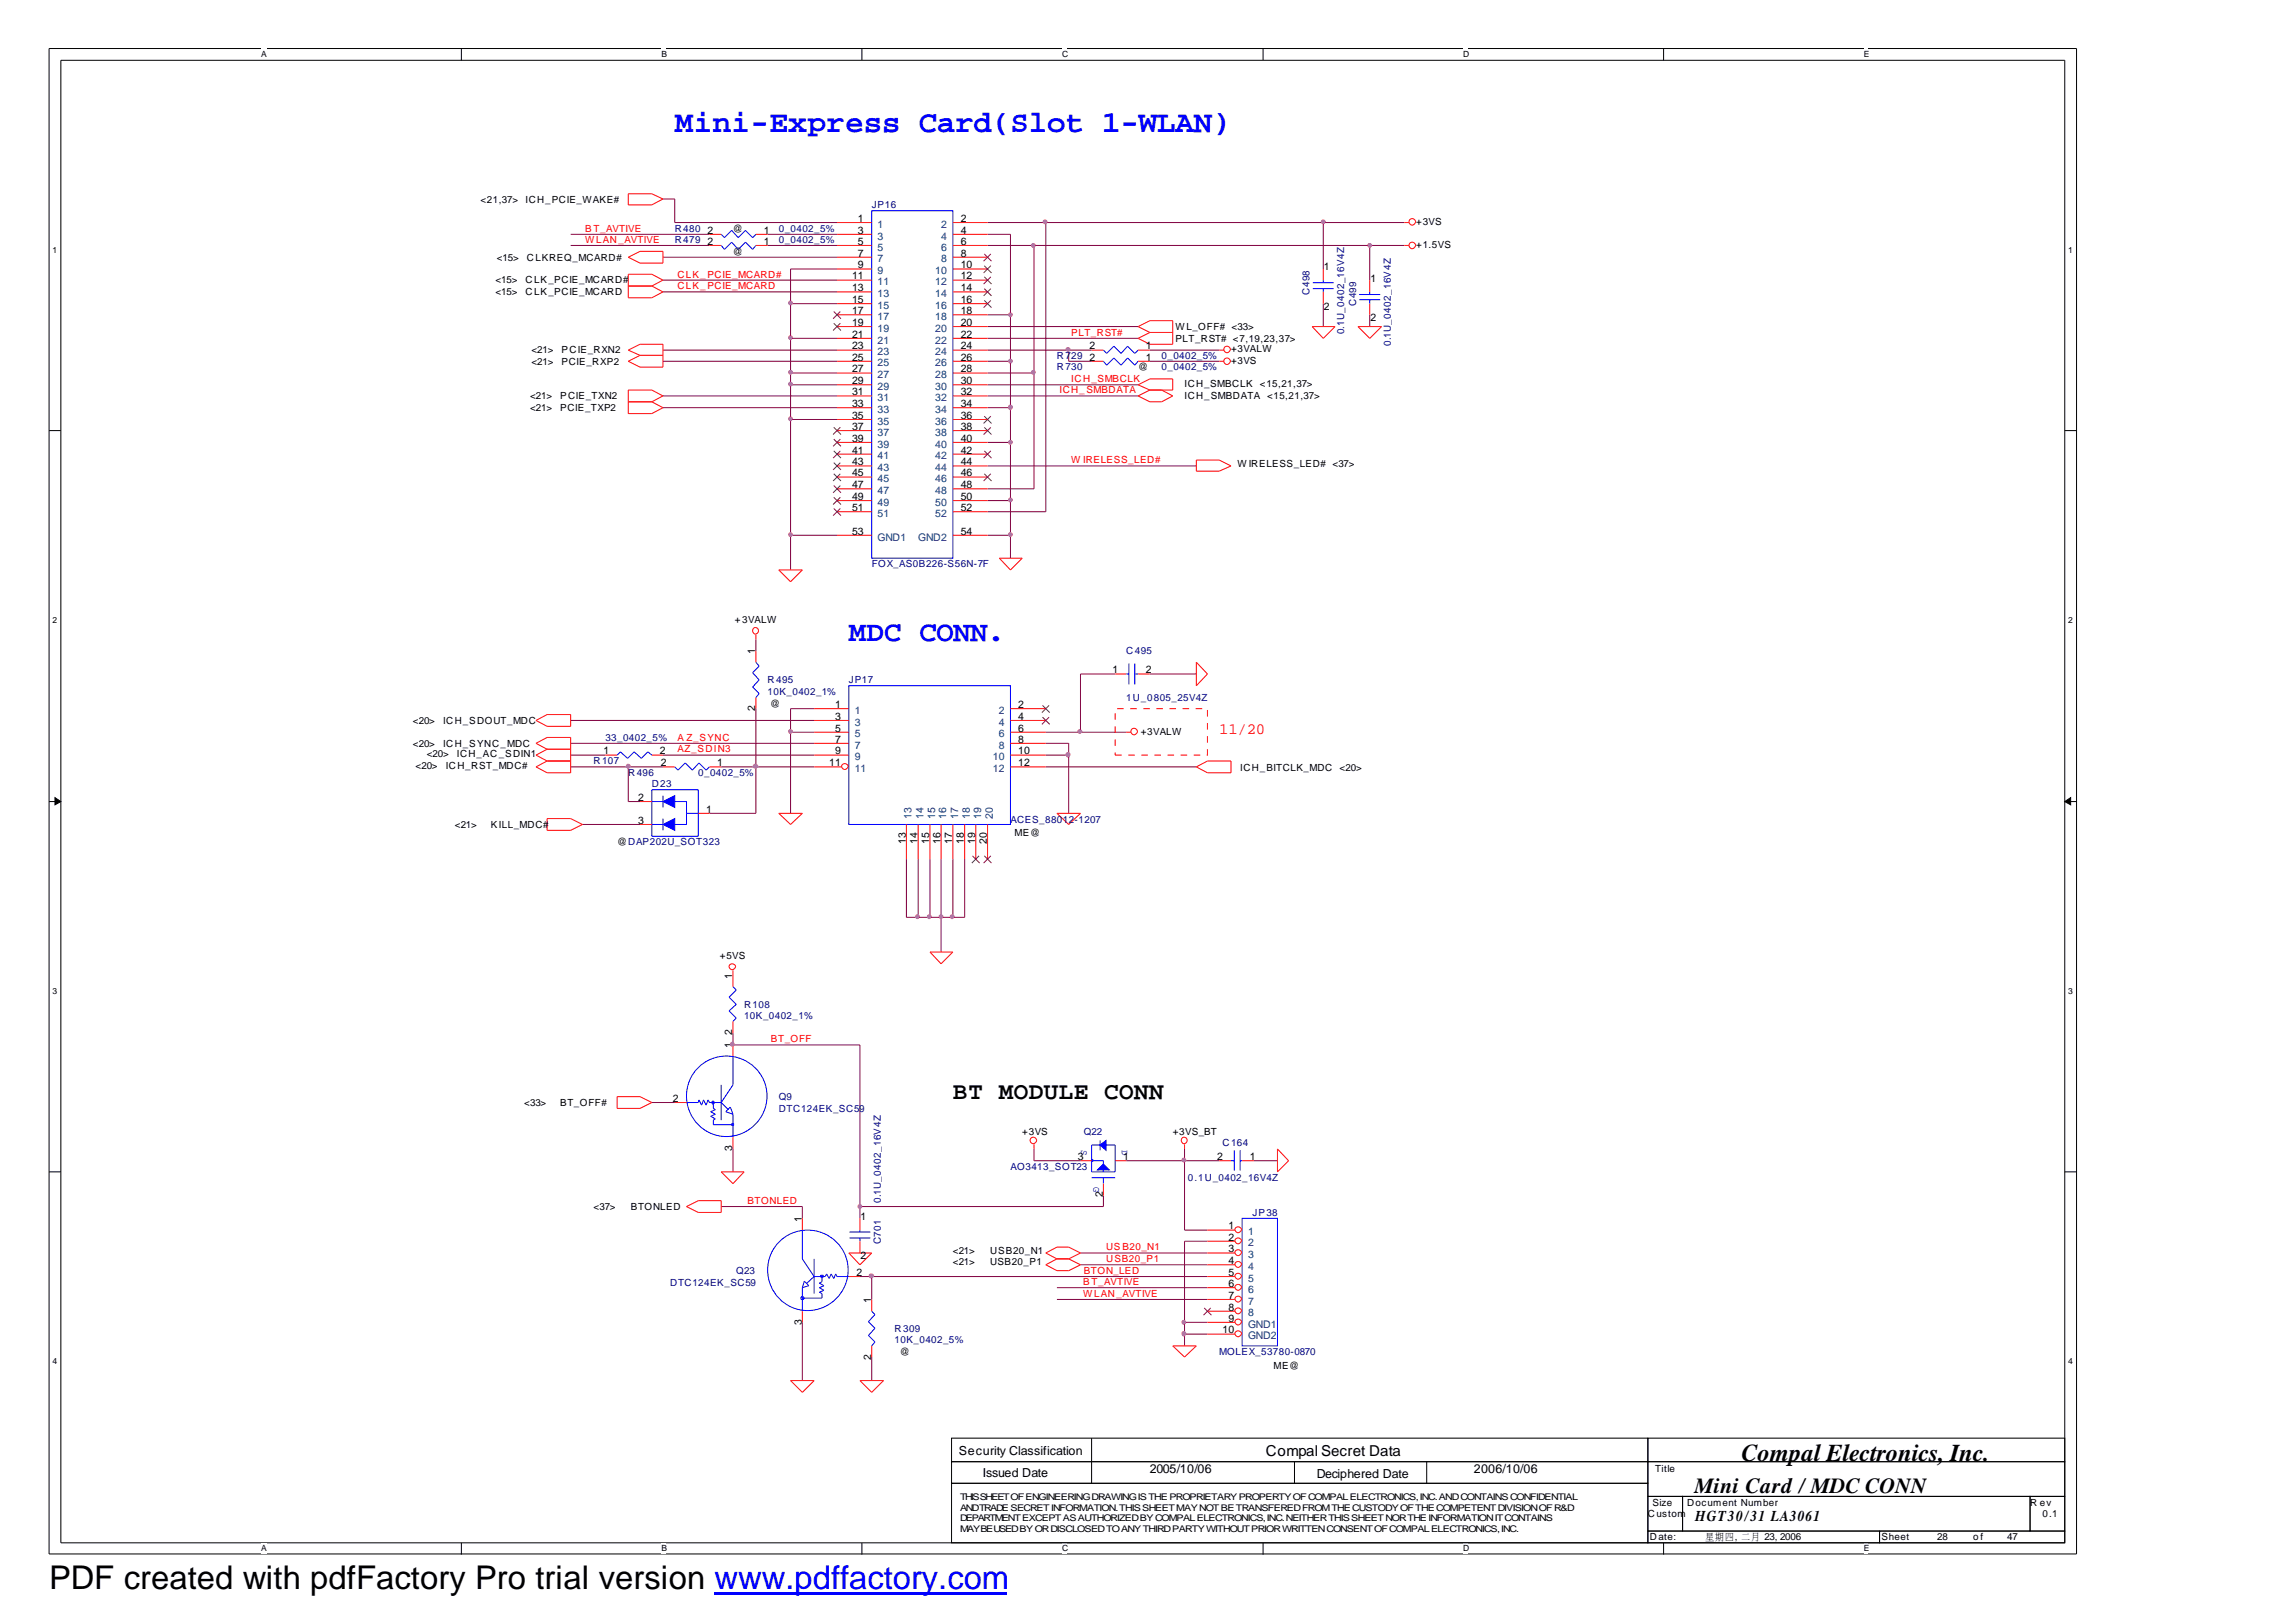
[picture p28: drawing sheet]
<svg xmlns="http://www.w3.org/2000/svg" width="297mm" height="210mm" viewBox="0 0 297 210" stroke-linecap="round" stroke-linejoin="round" font-family="sans-serif">
<defs><g id="words">
<text font-size="4.2" x="6.3" y="205.7">PDF created with pdfFactory Pro trial version www.pdffactory.com</text>
<text font-size="4" fill="#00f" x="87.3" y="17.1">Mini-Express Card(Slot 1-WLAN)</text>
<text font-size="3.7" fill="#00f" x="109.8" y="82.9">MDC CONN.</text>
<g font-size="3.1">
<text x="123.3" y="142.3">BT MODULE CONN</text>
<text x="225.3" y="189.1">Compal Electronics, Inc.</text>
</g>
<text font-size="2.8" x="219.2" y="193.2">Mini Card /MDC CONN</text>
<text font-size="2" fill="#f00" x="157.7" y="94.9">11/20</text>
<g font-size="1.9">
<text x="163.7" y="188.4">Compal Secret Data</text>
<text x="219.3" y="196.9">HGT30/31 LA3061</text>
</g>
<g font-size="1.6">
<text x="124" y="188.2">Security Classification</text>
<text x="127.2" y="191.1">Issued Date</text>
<text x="148.8" y="190.7">2005/10/06</text>
<text x="170.3" y="191.3">Deciphered Date</text>
<text x="190.7" y="190.7">2006/10/06</text>
</g>
<g font-size="1.4">
<text x="111" y="28.7">1</text>
<text x="124.3" y="28.7">2</text>
<text x="91.5" y="30.2">2</text>
<text x="91.5" y="31.7">2</text>
<text x="98.8" y="30.2">1</text>
<text x="98.8" y="31.7">1</text>
<text x="111" y="30.2">3</text>
<text x="111" y="31.7">5</text>
<text x="111" y="33.2">7</text>
<text x="111" y="34.7">9</text>
<text x="124.3" y="34.7">10</text>
<text x="124.3" y="30.2">4</text>
<text x="124.3" y="31.7">6</text>
<text x="124.3" y="33.2">8</text>
<text x="171.3" y="35">1</text>
<text x="110.2" y="36.2">11</text>
<text x="110.2" y="37.7">13</text>
<text x="110.2" y="39.2">15</text>
<text x="110.2" y="40.7">17</text>
<text x="124.3" y="36.2">12</text>
<text x="124.3" y="37.7">14</text>
<text x="124.3" y="39.2">16</text>
<text x="124.3" y="40.7">18</text>
<text x="171.3" y="40.1">2</text>
<text x="177.3" y="36.5">1</text>
<text x="177.3" y="41.6">2</text>
<text x="110.2" y="42.2">19</text>
<text x="110.2" y="43.7">21</text>
<text x="110.2" y="45.2">23</text>
<text x="110.2" y="46.7">25</text>
<text x="124.3" y="42.2">20</text>
<text x="124.3" y="43.7">22</text>
<text x="124.3" y="45.2">24</text>
<text x="124.3" y="46.7">26</text>
<text x="141" y="46.7">2</text>
<text x="141" y="45.2">2</text>
<text x="148.3" y="46.7">1</text>
<text x="148.3" y="45.2">1</text>
<text x="110.2" y="48.2">27</text>
<text x="110.2" y="49.7">29</text>
<text x="110.2" y="51.2">31</text>
<text x="110.2" y="52.7">33</text>
<text x="124.3" y="48.2">28</text>
<text x="124.3" y="49.7">30</text>
<text x="124.3" y="51.2">32</text>
<text x="124.3" y="52.7">34</text>
<text x="110.2" y="54.2">35</text>
<text x="110.2" y="55.6">37</text>
<text x="110.2" y="57.2">39</text>
<text x="110.2" y="58.7">41</text>
<text x="124.3" y="54.2">36</text>
<text x="124.3" y="55.6">38</text>
<text x="124.3" y="57.2">40</text>
<text x="124.3" y="58.7">42</text>
<text x="110.2" y="60.2">43</text>
<text x="110.2" y="61.7">45</text>
<text x="110.2" y="63.2">47</text>
<text x="110.2" y="64.7">49</text>
<text x="124.3" y="60.2">44</text>
<text x="124.3" y="61.7">46</text>
<text x="124.3" y="63.2">48</text>
<text x="124.3" y="64.7">50</text>
<text x="110.2" y="66.1">51</text>
<text x="110.2" y="69.2">53</text>
<text x="124.3" y="66.1">52</text>
<text x="124.3" y="69.2">54</text>
<text x="97.7" y="84.7" transform="rotate(-90 97.7 84.7)">1</text>
<text x="143.9" y="87.1">1</text>
<text x="148.3" y="87.1">2</text>
<text x="97.7" y="92" transform="rotate(-90 97.7 92)">2</text>
<text x="108" y="91.6">1</text>
<text x="108" y="93.1">3</text>
<text x="108" y="94.7">5</text>
<text x="131.7" y="91.6">2</text>
<text x="131.7" y="93.1">4</text>
<text x="131.7" y="94.7">6</text>
<text x="78.1" y="97.6">1</text>
<text x="85.3" y="97.6">2</text>
<text x="85.5" y="99.2">2</text>
<text x="92.8" y="99.2">1</text>
<text x="107.3" y="99.2">11</text>
<text x="108" y="96.1">7</text>
<text x="108" y="97.6">9</text>
<text x="131.7" y="97.6">10</text>
<text x="131.7" y="99.2">12</text>
<text x="131.7" y="96.1">8</text>
<text x="82.5" y="103.6">2</text>
<text x="82.5" y="106.6">3</text>
<text x="91.4" y="105.2">1</text>
<text x="117.2" y="109.2" transform="rotate(-90 117.2 109.2)">13</text>
<text x="118.7" y="109.2" transform="rotate(-90 118.7 109.2)">14</text>
<text x="120.2" y="109.2" transform="rotate(-90 120.2 109.2)">15</text>
<text x="121.7" y="109.2" transform="rotate(-90 121.7 109.2)">16</text>
<text x="123.2" y="109.2" transform="rotate(-90 123.2 109.2)">17</text>
<text x="124.7" y="109.2" transform="rotate(-90 124.7 109.2)">18</text>
<text x="126.2" y="109.2" transform="rotate(-90 126.2 109.2)">19</text>
<text x="127.7" y="109.2" transform="rotate(-90 127.7 109.2)">20</text>
<text x="94.7" y="126.7" transform="rotate(-90 94.7 126.7)">1</text>
<text x="94.7" y="135.7" transform="rotate(-90 94.7 135.7)">1</text>
<text x="94.7" y="134" transform="rotate(-90 94.7 134)">2</text>
<text x="87" y="142.6">2</text>
<text x="94.7" y="148.9" transform="rotate(-90 94.7 148.9)">3</text>
<text x="139.4" y="150.1">3</text>
<text x="142.7" y="155" transform="rotate(-90 142.7 155)">2</text>
<text x="145.3" y="150.1">1</text>
<text x="157.5" y="150.1">2</text>
<text x="161.7" y="150.1">1</text>
<text x="103.7" y="158.2" transform="rotate(-90 103.7 158.2)">1</text>
<text x="111.3" y="157.9">1</text>
<text x="158.9" y="159.1">1</text>
<text x="158.9" y="160.5">2</text>
<text x="110.8" y="165.1">2</text>
<text x="111.3" y="162.9">2</text>
<text x="158.9" y="162.1">3</text>
<text x="158.9" y="163.6">4</text>
<text x="158.9" y="165.1">5</text>
<text x="158.9" y="166.6">6</text>
<text x="103.7" y="171.5" transform="rotate(-90 103.7 171.5)">3</text>
<text x="112.7" y="168.7" transform="rotate(-90 112.7 168.7)">1</text>
<text x="158.2" y="172.6">10</text>
<text x="158.9" y="168.1">7</text>
<text x="158.9" y="169.6">8</text>
<text x="158.9" y="171">9</text>
<text x="112.7" y="176" transform="rotate(-90 112.7 176)">2</text>
</g>
<g font-size="1.4" fill="#004080">
<text x="113.5" y="29.5">1</text>
<text x="121.8" y="29.5">2</text>
<text x="113.5" y="31">3</text>
<text x="113.5" y="32.4">5</text>
<text x="113.5" y="34">7</text>
<text x="113.5" y="35.5">9</text>
<text x="121" y="35.5">10</text>
<text x="121.8" y="31">4</text>
<text x="121.8" y="32.4">6</text>
<text x="121.8" y="34">8</text>
<text x="113.5" y="36.9">11</text>
<text x="113.5" y="38.5">13</text>
<text x="113.5" y="40">15</text>
<text x="113.5" y="41.4">17</text>
<text x="121" y="36.9">12</text>
<text x="121" y="38.5">14</text>
<text x="121" y="40">16</text>
<text x="121" y="41.4">18</text>
<text x="113.5" y="42.9">19</text>
<text x="113.5" y="44.5">21</text>
<text x="113.5" y="46">23</text>
<text x="113.5" y="47.4">25</text>
<text x="121" y="42.9">20</text>
<text x="121" y="44.5">22</text>
<text x="121" y="46">24</text>
<text x="121" y="47.4">26</text>
<text x="113.5" y="49">27</text>
<text x="113.5" y="50.5">29</text>
<text x="113.5" y="51.9">31</text>
<text x="113.5" y="53.4">33</text>
<text x="121" y="49">28</text>
<text x="121" y="50.5">30</text>
<text x="121" y="51.9">32</text>
<text x="121" y="53.4">34</text>
<text x="113.5" y="55">35</text>
<text x="113.5" y="56.4">37</text>
<text x="113.5" y="57.9">39</text>
<text x="113.5" y="59.5">41</text>
<text x="121" y="55">36</text>
<text x="121" y="56.4">38</text>
<text x="121" y="57.9">40</text>
<text x="121" y="59.5">42</text>
<text x="113.5" y="61">43</text>
<text x="113.5" y="62.4">45</text>
<text x="113.5" y="63.9">47</text>
<text x="113.5" y="65.5">49</text>
<text x="121" y="61">44</text>
<text x="121" y="62.4">46</text>
<text x="121" y="63.9">48</text>
<text x="121" y="65.5">50</text>
<text x="113.5" y="66.9">51</text>
<text x="113.5" y="69.9">GND1</text>
<text x="118.8" y="69.9">GND2</text>
<text x="121" y="66.9">52</text>
<text x="110.6" y="92.4">1</text>
<text x="110.6" y="93.9">3</text>
<text x="110.6" y="95.4">5</text>
<text x="129.2" y="92.4">2</text>
<text x="129.2" y="93.9">4</text>
<text x="129.2" y="95.4">6</text>
<text x="110.6" y="96.9">7</text>
<text x="110.6" y="98.4">9</text>
<text x="110.6" y="99.9">11</text>
<text x="128.4" y="98.4">10</text>
<text x="128.4" y="99.9">12</text>
<text x="129.2" y="96.9">8</text>
<text x="117.9" y="105.9" transform="rotate(-90 117.9 105.9)">13</text>
<text x="119.5" y="105.9" transform="rotate(-90 119.5 105.9)">14</text>
<text x="121" y="105.9" transform="rotate(-90 121 105.9)">15</text>
<text x="122.4" y="105.9" transform="rotate(-90 122.4 105.9)">16</text>
<text x="124" y="105.9" transform="rotate(-90 124 105.9)">17</text>
<text x="125.5" y="105.9" transform="rotate(-90 125.5 105.9)">18</text>
<text x="126.9" y="105.9" transform="rotate(-90 126.9 105.9)">19</text>
<text x="128.4" y="105.9" transform="rotate(-90 128.4 105.9)">20</text>
<text x="161.5" y="159.9">1</text>
<text x="161.5" y="161.3">2</text>
<text x="161.5" y="162.8">3</text>
<text x="161.5" y="164.4">4</text>
<text x="161.5" y="165.9">5</text>
<text x="161.5" y="167.3">6</text>
<text x="161.5" y="168.8">7</text>
<text x="161.5" y="170.4">8</text>
<text x="161.5" y="171.8">GND1</text>
<text x="161.5" y="173.3">GND2</text>
</g>
<g font-size="1.3">
<text x="62.1" y="26.3">&lt;21,37&gt;</text>
<text x="68" y="26.3">ICH_PCIE_WAKE#</text>
<text x="94.8" y="30">@</text>
<text x="183.2" y="29.1">+3VS</text>
<text x="64.3" y="33.7">&lt;15&gt;</text>
<text x="68.2" y="33.7">CLKREQ_MCARD#</text>
<text x="94.8" y="32.9">@</text>
<text x="183.2" y="32.1">+1.5VS</text>
<text x="64.1" y="38.2">&lt;15&gt;</text>
<text x="64.1" y="36.7">&lt;15&gt;</text>
<text x="68" y="38.2">CLK_PCIE_MCARD</text>
<text x="68" y="36.7">CLK_PCIE_MCARD#</text>
<text x="68.7" y="45.7">&lt;21&gt;</text>
<text x="68.7" y="47.2">&lt;21&gt;</text>
<text x="72.6" y="45.7">PCIE_RXN2</text>
<text x="72.6" y="47.2">PCIE_RXP2</text>
<text x="147.2" y="47.9">@</text>
<text x="152.1" y="44.2">PLT_RST# &lt;7,19,23,37&gt;</text>
<text x="152.1" y="42.7">W L_OFF# &lt;33&gt;</text>
<text x="159.3" y="45.6">+3VALW</text>
<text x="159.3" y="47.1">+3VS</text>
<text x="68.6" y="51.7">&lt;21&gt;</text>
<text x="68.6" y="53.2">&lt;21&gt;</text>
<text x="72.5" y="51.7">PCIE_TXN2</text>
<text x="72.5" y="53.2">PCIE_TXP2</text>
<text x="153.2" y="51.6">ICH_SMBDATA &lt;15,21,37&gt;</text>
<text x="153.2" y="50.1">ICH_SMBCLK</text>
<text x="163" y="50.1">&lt;15,21,37&gt;</text>
<text x="160.1" y="60.4">W IRELESS_LED# &lt;37&gt;</text>
<text x="95.1" y="80.6">+3VALW</text>
<text x="53.4" y="93.7">&lt;20&gt;</text>
<text x="57.3" y="93.7">ICH_SDOUT_MDC</text>
<text x="99.7" y="91.5">@</text>
<text x="147.6" y="95.2">+3VALW</text>
<text x="53.4" y="96.6">&lt;20&gt;</text>
<text x="53.8" y="99.5">&lt;20&gt;</text>
<text x="55.2" y="98">&lt;20&gt;</text>
<text x="57.3" y="96.6">ICH_SYNC_MDC</text>
<text x="57.7" y="99.5">ICH_RST_MDC#</text>
<text x="59.1" y="98">ICH_AC_SDIN1</text>
<text x="160.4" y="99.8">ICH_BITCLK_MDC</text>
<text x="173.3" y="99.8">&lt;20&gt;</text>
<text x="58.8" y="107.1">&lt;21&gt;</text>
<text x="63.5" y="107.1">KILL_MDC#</text>
<text x="79.8" y="109.4">@DAP202U_SOT323</text>
<text x="131.2" y="108.2">ME@</text>
<text x="93.1" y="124.1">+5VS</text>
<text x="67.8" y="143.1">&lt;33&gt;</text>
<text x="72.5" y="143.1">BT_OFF#</text>
<text x="132.2" y="146.8">+3VS</text>
<text x="151.7" y="146.8">+3VS_BT</text>
<text x="76.8" y="156.6">&lt;37&gt;</text>
<text x="81.6" y="156.6">BTONLED</text>
<text x="123.3" y="162.3">&lt;21&gt;</text>
<text x="123.3" y="163.8">&lt;21&gt;</text>
<text x="128.1" y="162.3">USB20_N1</text>
<text x="128.1" y="163.8">USB20_P1</text>
<text x="116.4" y="175.4">@</text>
<text x="164.8" y="177.1">ME@</text>
<text x="214.1" y="190.4">Title</text>
<text x="213.2" y="196.4">Custom</text>
<text x="213.8" y="194.8">Size</text>
<text x="218.3" y="194.8">Document Number</text>
<text x="262.6" y="194.8">R ev</text>
<text x="264.2" y="196.4">0.1</text>
<text x="213.4" y="199.3">Date:</text>
<text x="220.6" y="199.3">星, 二</text>
<text x="221.9" y="199.3">期</text>
<text x="223.2" y="199.3">四月 2006</text>
<text x="228.3" y="199.3">23,</text>
<text x="243.4" y="199.3">Sheet</text>
<text x="250.6" y="199.3">28</text>
<text x="255.3" y="199.3">o f</text>
<text x="259.7" y="199.3">47</text>
</g>
<g font-size="1.3" fill="#f00">
<text x="75.7" y="30">B T_AVTIVE</text>
<text x="75.7" y="31.4">W LAN_AVTIVE</text>
<text x="87.6" y="35.9">CLK_ PCIE_MCARD#</text>
<text x="87.6" y="37.4">CLK_ PCIE_MCARD</text>
<text x="138.6" y="43.4">PLT_RST#</text>
<text x="137.1" y="50.9">ICH_ SMBDATA</text>
<text x="138.6" y="49.5">ICH_SMBCLK</text>
<text x="138.6" y="60">W IRELESS_LED#</text>
<text x="87.6" y="95.9">A Z_SYNC</text>
<text x="87.6" y="97.4">AZ_SDIN3</text>
<text x="99.7" y="134.9">BT_OFF</text>
<text x="96.7" y="155.8">BTONLED</text>
<text x="143.1" y="161.8">US B20_N1</text>
<text x="140.1" y="167.8">W LAN_AVTIVE</text>
<text x="140.1" y="166.3">B T_AVTIVE</text>
<text x="140.2" y="164.9">BTON_LED</text>
<text x="143.1" y="163.3">USB20_P1</text>
</g>
<g font-size="1.3" fill="#000080">
<text x="87.3" y="30">R480</text>
<text x="100.8" y="30">0_0402_5%</text>
<text x="112.8" y="26.9">JP16</text>
<text x="87.3" y="31.5">R479</text>
<text x="100.8" y="31.5">0_0402_5%</text>
<text x="169.4" y="38.1" transform="rotate(-90 169.4 38.1)">C498</text>
<text x="175.4" y="39.6" transform="rotate(-90 175.4 39.6)">C499</text>
<text x="136.7" y="47.9">R730</text>
<text x="136.7" y="46.5">R729</text>
<text x="150.3" y="47.9">0_0402_5%</text>
<text x="150.3" y="46.5">0_0402_5%</text>
<text x="173.9" y="43.3" transform="rotate(-90 173.9 43.3)">0.1U_0402_16V4Z</text>
<text x="179.9" y="44.8" transform="rotate(-90 179.9 44.8)">0.1U_0402_16V4Z</text>
<text x="112.8" y="73.4">FOX_AS0B226-S56N-7F</text>
<text x="99.3" y="88.4">R495</text>
<text x="99.3" y="89.9">10K_0402_1%</text>
<text x="109.8" y="88.4">JP17</text>
<text x="145.7" y="84.7">C495</text>
<text x="78.3" y="95.9">33_0402_5%</text>
<text x="145.7" y="90.8">1U_0805_25V4Z</text>
<text x="76.8" y="98.9">R107</text>
<text x="81.3" y="100.4">R496</text>
<text x="84.3" y="101.9">D23</text>
<text x="90.3" y="100.4">0_0402_5%</text>
<text x="130.7" y="106.4">ACES_88012-1207</text>
<text x="96.3" y="130.4">R108</text>
<text x="96.3" y="131.8">10K_0402_1%</text>
<text x="100.8" y="142.3">Q9</text>
<text x="100.8" y="143.9">DTC124EK_SC59</text>
<text x="140.2" y="146.8">Q22</text>
<text x="158.2" y="148.4">C164</text>
<text x="114" y="155.7" transform="rotate(-90 114 155.7)">0.1U_0402_16V4Z</text>
<text x="130.7" y="151.4">AO3413_SOT23</text>
<text x="153.7" y="152.8">0.1U_0402_16V4Z</text>
<text x="114" y="161" transform="rotate(-90 114 161)">C701</text>
<text x="162.1" y="157.3">JP38</text>
<text x="86.7" y="166.4">DTC124EK_SC59</text>
<text x="95.2" y="164.9">Q23</text>
<text x="115.7" y="172.3">R309</text>
<text x="115.7" y="173.8">10K_0402_5%</text>
<text x="157.7" y="175.4">MOLEX_53780-0870</text>
</g>
<g font-size="1.3" fill="#00f">
<text x="139.9" y="148.9" transform="rotate(90 139.9 148.9)">S</text>
<text x="145.1" y="148.9" transform="rotate(90 145.1 148.9)">D</text>
<text x="141.5" y="153.6" transform="rotate(90 141.5 153.6)">G</text>
</g>
<g font-size="1.2">
<text x="124.2" y="194.2">THISSHEETOFENGINEERINGDRAWINGISTHEPROPRIETARYPROPERTYOFCOMPALELECTRONICS, INC.ANDCONTAINSCONFIDENTIAL</text>
<text x="124.2" y="195.5">ANDTRADESECRETINFORMATION.THISSHEETMAYNOTBETRANSFEREDFROMTHECUSTODYOFTHECOMPETENTDIVISIONOFR&amp;D</text>
<text x="124.2" y="196.9">DEPARTMENTEXCEPTASAUTHORIZEDBYCOMPALELECTRONICS, INC.NEITHERTHISSHEETNORTHEINFORMATIONITCONTAINS</text>
<text x="124.2" y="198.2">MAYBEUSEDBYORDISCLOSEDTOANYTHIRDPARTYWITHOUTPRIORWRITTENCONSENTOFCOMPALELECTRONICS, INC.</text>
</g>
<g font-size="1.1">
<text x="33.8" y="7.4">A</text>
<text x="85.6" y="7.4">B</text>
<text x="137.4" y="7.4">C</text>
<text x="189.3" y="7.4">D</text>
<text x="241.1" y="7.4">E</text>
<text x="6.8" y="32.7">1</text>
<text x="267.5" y="32.7">1</text>
<text x="6.8" y="80.6">2</text>
<text x="267.5" y="80.6">2</text>
<text x="6.8" y="128.6">3</text>
<text x="267.5" y="128.6">3</text>
<text x="6.8" y="176.5">4</text>
<text x="267.5" y="176.5">4</text>
<text x="33.8" y="200.8">A</text>
<text x="85.6" y="200.8">B</text>
<text x="137.4" y="200.8">C</text>
<text x="189.3" y="200.8">D</text>
<text x="241.1" y="200.8">E</text>
</g>
</g></defs>
<path d="M6.3 6.3h262.3v194.8h-262.3zM7.9 7.8h259.2v191.9h-259.2z" fill="none" stroke="#000" stroke-width=".13"/>
<g fill="#fff">
<path d="M33.8 6.3h.7v1.3h-.7z"/>
<path d="M33.8 199.7h.7v1.3h-.7z"/>
</g>
<path d="M59.7 6.3v1.5M59.7 199.7v1.5" fill="none" stroke="#000" stroke-width=".13"/>
<g fill="#fff">
<path d="M85.6 6.3h.6v1.3h-.6z"/>
<path d="M85.6 199.7h.6v1.3h-.6z"/>
</g>
<path d="M111.5 6.3v1.5M111.5 199.7v1.5" fill="none" stroke="#000" stroke-width=".13"/>
<g fill="#fff">
<path d="M137.4 6.3h.6v1.3h-.6z"/>
<path d="M137.4 199.7h.6v1.3h-.6z"/>
</g>
<path d="M163.4 6.3v1.5M163.4 199.7v1.5" fill="none" stroke="#000" stroke-width=".13"/>
<g fill="#fff">
<path d="M189.3 6.3h.6v1.3h-.6z"/>
<path d="M189.3 199.7h.6v1.3h-.6z"/>
</g>
<path d="M215.2 6.3v1.5M215.2 199.7v1.5" fill="none" stroke="#000" stroke-width=".13"/>
<g fill="#fff">
<path d="M241.1 6.3h.5v1.3h-.5z"/>
<path d="M241.1 199.7h.5v1.3h-.5z"/>
<path d="M6.8 31.6h.5v1.3h-.5z"/>
<path d="M267.5 31.6h.6v1.3h-.6z"/>
<path d="M6.8 79.5h.5v1.4h-.5z"/>
<path d="M267.5 79.5h.6v1.4h-.6z"/>
</g>
<path d="M6.3 55.7h1.6M267.1 55.7h1.5" fill="none" stroke="#000" stroke-width=".13"/>
<g fill="#fff">
<path d="M6.8 127.5h.5v1.4h-.5z"/>
<path d="M267.5 127.5h.6v1.4h-.6z"/>
</g>
<path d="M6.3 103.7h1.6M267.1 103.7h1.5" fill="none" stroke="#000" stroke-width=".13"/>
<g fill="#000" stroke="#000" stroke-width=".13">
<path d="M7.1 103.2l.8 .5-.8 .5z" fill-rule="evenodd"/>
<path d="M267.1 103.7l.8-.5v1z" fill-rule="evenodd"/>
</g>
<g fill="#fff">
<path d="M6.8 175.4h.5v1.4h-.5z"/>
<path d="M267.5 175.4h.6v1.4h-.6z"/>
</g>
<g fill="none" stroke="#000" stroke-width=".13">
<path d="M6.3 151.7h1.6M267.1 151.7h1.5M123.1 186.1h90.1v3.1h-90.1zM123.1 189.2h90.1v2.8h-90.1zM123.1 192h90.1v7.7h-90.1zM141.2 186.1v5.9M167.5 189.2v2.8M184.6 189.2v2.8M213.2 186.1h53.9v3.1h-53.9zM213.2 189.2h53.9v4.4h-53.9zM213.2 193.6h4.5v4.5h-4.5zM213.2 198.1h30v1.6h-30z"/>
<path d="M217.7 193.6h44.9v4.5h-44.9zM243.2 198.1h23.9v1.6h-23.9zM262.6 193.6h4.5v4.5h-4.5z"/>
</g>
<g fill="none" stroke="#800040" stroke-width=".13">
<path d="M73.8 31.8h18M73.8 30.3h18M85.8 25.8h1.5v3h21M85.8 37.8h22.5M85.8 36.3h22.5M85.8 33.3h22.5M99.3 31.8h9M99.3 30.3h9M102.3 39.3h6M108.3 34.8h-6v39M127.8 31.8h53.9M127.8 28.8h53.9"/>
<path d="M127.8 30.3h2.9v41.9M133.8 31.8v31.5h-6M135.3 28.8v37.4h-7.5M171.2 28.8v6M171.2 39.3v3M177.2 31.8v4.5M85.8 45.3h22.5M85.8 46.8h22.5M85.8 52.8h22.5M85.8 51.2h22.5M102.3 43.8h6M102.3 54.3h6"/>
<path d="M102.3 48.3h6M102.3 49.8h6M127.8 45.3h13.4M127.8 46.8h2.9M127.8 52.8h2.9M127.8 51.2h19.4M127.8 43.8h19.4M127.8 42.3h19.4M127.8 48.3h6M127.8 49.8h19.4M127.8 57.2h2.9M127.8 40.7h2.9"/>
<path d="M138.3 45.3v1.5h2.9M148.8 45.3h8.9M148.8 46.8h8.9M177.2 40.7v1.6M102.3 69.3h6M127.8 60.3h27M127.8 69.3h2.9M127.8 64.8h2.9M73.8 99.2h12M73.8 93.2h31.5M73.8 97.7h4.5M73.8 96.2h31.5"/>
<path d="M81.3 99.2v4.5h1.5M85.8 97.7h19.5M93.3 99.2h12M97.8 91.7v13.6h-6M97.8 82.7v1.6M102.3 94.8h3M105.3 91.7h-3v13.6M135.3 99.2h19.5M135.3 97.7h3M135.3 96.2h3v9.1M135.3 94.8h10.4M144.3 87.2h-4.5v7.6"/>
<path d="M148.8 87.2h6M75.4 106.7h7.4M117.3 111.2v7.5h7.5v-7.5M118.8 111.2v7.5M120.3 111.2v7.5M121.8 111.2v12M123.3 111.2v7.5M94.8 133.7v1.5h16.5v22.5M84.3 142.7h3M93.3 156.1h10.5v1.6M94.8 148.7v3M133.8 148.7v1.5h6"/>
<path d="M142.7 154.7v1.4h-31.4M145.7 150.2h12M153.2 148.7v10.5h3M162.2 150.2h3.1M103.8 171.1v7.6M111.3 165.2h44.9M112.8 165.2v3M112.8 175.6v3.1M136.7 168.2h19.5M136.7 166.6h19.5M139.8 163.7h16.4M139.8 162.2h16.4"/>
<path d="M153.2 171.1h3M153.2 172.6h3M156.2 160.6h-3v13.6"/>
</g>
<g fill="none" stroke="#f00" stroke-width=".13">
<path d="M81.3 25.1h3l1.5 .7-1.5 .7h-3zM81.3 35.5h3l1.5 .8-1.5 .7 1.5 .8-1.5 .7h-3zM81.3 33.3l1.5-.8h3v1.6h-3zM81.3 37h3M91.8 30.3h1.5M97.8 30.3h1.5M108.3 28.8h4.5M108.3 31.8h4.5M108.3 30.3h4.5M108.3 33.3h4.5M108.3 34.8h4.5M108.3 36.3h4.5"/>
<path d="M108.3 37.8h4.5M108.3 39.3h4.5M123.3 28.8h4.5M123.3 31.8h4.5M123.3 30.3h4.5M123.3 33.3h4.5M123.3 34.8h4.5M123.3 36.3h4.5M123.3 37.8h4.5M123.3 39.3h4.5M177.2 36.3v1.5M177.2 39.3v1.4"/>
<path d="M181.7 28.8h.6M181.7 31.8h.6M81.3 50.5h3l1.5 .7-1.5 .8 1.5 .8-1.5 .7h-3zM81.3 45.3l1.5-.8h3v3h-3l-1.5-.7 1.5-.8zM81.3 52h3M82.8 46h3M108.3 42.3h4.5M108.3 45.3h4.5M108.3 46.8h4.5M108.3 40.7h4.5M108.3 43.8h4.5M108.3 48.3h4.5"/>
<path d="M108.3 49.8h4.5M108.3 51.2h4.5M108.3 52.8h4.5M108.3 54.3h4.5M108.3 55.7h4.5M108.3 57.2h4.5M108.3 58.8h4.5M123.3 42.3h4.5M123.3 45.3h4.5M123.3 46.8h4.5M123.3 40.7h4.5M123.3 43.8h4.5"/>
<path d="M123.3 48.3h4.5M123.3 49.8h4.5M123.3 51.2h4.5M123.3 52.8h4.5M123.3 54.3h4.5M123.3 55.7h4.5M123.3 57.2h4.5M123.3 58.8h4.5M141.2 46.8h1.5M147.2 42.3l1.6-.8h2.9v3h-2.9l-1.6-.7 1.6-.8zM147.2 49.8l1.6-.8h2.9v1.5h-2.9zM147.2 46.8h1.6"/>
<path d="M148.8 50.5l-1.6 .7 1.6 .8h1.5l1.4-.8-1.4-.7M148.8 43h2.9M154.8 59.5h2.9l1.6 .8-1.6 .7h-2.9zM157.7 45.3h.6M157.7 46.8h.6M169.8 42.3h2.9l-1.5 1.5zM175.7 42.3h3l-1.5 1.5zM100.8 73.8h3l-1.5 1.5zM108.3 60.3h4.5M108.3 61.7h4.5M108.3 63.3h4.5M108.3 64.8h4.5"/>
<path d="M108.3 66.2h4.5M108.3 69.3h4.5M123.3 60.3h4.5M123.3 61.7h4.5M123.3 63.3h4.5M123.3 64.8h4.5M123.3 66.2h4.5M123.3 69.3h4.5M129.3 72.2h2.9l-1.5 1.6zM69.3 93.2l1.5-.7h3v1.5h-3zM70.8 98.5h3M70.8 97l-1.5-.8 1.5-.8h3v4.6h-3l-1.5-.8 1.5-.7"/>
<path d="M70.8 97l-1.5 .7 1.5 .8M70.8 97h3M78.3 97.7h1.5M84.3 97.7h1.5M97.8 82.1v.6M145.7 94.8h.6M154.8 85.7l1.4 1.5-1.4 1.5zM154.8 99.2l1.4-.7h3.1v1.5h-3.1zM70.8 105.9h3l1.6 .8-1.6 .8h-3zM100.8 105.3h3l-1.5 1.4zM136.7 105.3h3.1l-1.5 1.4zM94.8 125.6v.6"/>
<path d="M120.3 123.2h3l-1.5 1.5zM79.8 141.9h3l1.5 .8-1.5 .7h-3zM88.8 156.1l1.5-.7h3v1.5h-3zM93.3 151.7h3l-1.5 1.5zM103.8 157.7v1.5M133.8 148.1v.6M139.8 150.2h1.4M142.7 153.2v1.5M144.3 150.2h1.4M153.2 148.1v.6M165.3 148.7l1.4 1.5-1.4 1.5zM102.3 178.7h3l-1.5 1.5z"/>
<path d="M103.8 169.7v1.4M109.8 162.2h3l-1.5 1.5zM109.8 165.2h1.5M111.3 178.7h3l-1.5 1.5zM136.7 162.9l-1.4-.7 1.4-.8h1.6l1.5 .8-1.5 .7M136.7 162.9h1.6M136.7 162.9l-1.4 .8 1.4 .7h1.6l1.5-.7-1.5-.8M151.7 174.2h3.1l-1.6 1.4z"/>
<circle cx="182.7" cy="31.8" r=".42"/>
<circle cx="182.7" cy="28.7" r=".42"/>
<circle cx="158.7" cy="46.7" r=".42"/>
<circle cx="158.7" cy="45.2" r=".42"/>
<circle cx="97.7" cy="81.6" r=".4"/>
<circle cx="146.7" cy="94.7" r=".42"/>
<circle cx="94.8" cy="125.1" r=".4"/>
<circle cx="133.7" cy="147.6" r=".42"/>
<circle cx="153.2" cy="147.6" r=".4"/>
</g>
<path d="M144.3 91.7h11.9v6h-11.9z" fill="none" stroke="#f00" stroke-width=".13" stroke-dasharray=".8" stroke-linecap="butt"/>
<g fill="none" stroke="#00f" stroke-width=".13">
<path d="M93.3 30.3l.4 .4 1-.9 .8 .9 .9-.9 1 .9 .4-.4M112.8 27.3h10.5v44.9h-10.5zM175.9 38.8h2.7M175.9 38.1h2.7M177.2 37.8v.3M177.2 38.8v.5M142.7 46.8l.5 .5 .9-1 .9 1 .9-1 .9 1 .4-.5M79.8 97.7l.5-.4 .9 .8 .8-.8 1 .8 .8-.8 .5 .4M103.8 159.2v3.7l1.5 2.3M141.2 150.2h1.5v1.5M141.2 152.4h3.1M141.2 150h.2v.3h-.2"/>
<path d="M142.3 148.2h-1.1v3.5h3.1v-3.5h-1.2M142.3 147.6v1.3M142.7 152.4v.8M160.7 157.7h4.6v16.5h-4.6zM103.6 167.8h.4v.4h-.4zM103.8 166.6v3.1M104.1 165.8l.5 .6-.8 .2zM105.3 162.9v4.5M105.3 165.2h1.5l.1-.3 .4 .6 .2-.6 .4 .6 .2-.6 .2 .3h1.5M105.3 165.2l-.9 .8M106.2 165h.3v.3h-.3zM106.3 165.2v.7l-.3 .1 .6 .4-.6 .2 .6 .4-.6 .2 .3 .2v.6h-2.5"/>
<circle cx="104.5" cy="164.4" r="5.2"/>
</g>
<g fill="#00f" stroke="#00f" stroke-width=".13">
<path d="M142 151.4l.7-.8 .8 .8z" fill-rule="evenodd"/>
<path d="M142.3 148.2l.8-.6v1.3z" fill-rule="evenodd"/>
</g>
<g fill="none" stroke="#804000" stroke-width=".13">
<path d="M127.3 32.9l1 .9M127.3 34.4l1 .9M127.3 35.8l1 1M127.3 37.4l1 .9M127.3 38.9l1 .9M128.2 35.8l-.9 1M128.2 37.4l-.9 .9M128.2 38.9l-.9 .9M128.2 32.9l-.9 .9M128.2 34.4l-.9 .9M107.9 40.3l.9 .9M107.9 41.8l.9 1"/>
<path d="M107.9 55.3l.9 .9M107.9 56.8l.9 1M107.9 58.3l.9 1M107.9 59.9l.9 .9M108.7 40.3l-.9 .9M108.7 41.8l-.9 1M108.7 55.3l-.9 .9M108.7 56.8l-.9 1M108.7 58.3l-.9 1M108.7 59.9l-.9 .9M127.3 53.9l1 .9M127.3 55.3l1 .9"/>
<path d="M127.3 58.3l1 1M128.2 53.9l-.9 .9M128.2 55.3l-.9 .9M128.2 58.3l-.9 1M107.9 61.3l.9 .9M107.9 62.8l.9 1M107.9 64.4l.9 .9M107.9 65.8l.9 .9M108.7 61.3l-.9 .9M108.7 62.8l-.9 1M108.7 64.4l-.9 .9M108.7 65.8l-.9 .9"/>
<path d="M127.3 61.3l1 .9M128.2 61.3l-.9 .9"/>
</g>
<circle cx="160.2" cy="159.1" r=".4" fill="#fff" stroke="#f00" stroke-width=".13"/>
<path d="M156.2 159.2h3.6" fill="none" stroke="#f00" stroke-width=".13"/>
<circle cx="160.2" cy="160.6" r=".4" fill="#fff" stroke="#f00" stroke-width=".13"/>
<path d="M156.2 160.6h3.6" fill="none" stroke="#f00" stroke-width=".13"/>
<circle cx="160.2" cy="162.1" r=".4" fill="#fff" stroke="#f00" stroke-width=".13"/>
<path d="M156.2 162.2h3.6" fill="none" stroke="#f00" stroke-width=".13"/>
<circle cx="160.2" cy="163.6" r=".4" fill="#fff" stroke="#f00" stroke-width=".13"/>
<path d="M156.2 163.7h3.6" fill="none" stroke="#f00" stroke-width=".13"/>
<circle cx="160.2" cy="165.1" r=".4" fill="#fff" stroke="#f00" stroke-width=".13"/>
<path d="M156.2 165.2h3.6" fill="none" stroke="#f00" stroke-width=".13"/>
<circle cx="160.2" cy="166.6" r=".4" fill="#fff" stroke="#f00" stroke-width=".13"/>
<path d="M156.2 166.6h3.6" fill="none" stroke="#f00" stroke-width=".13"/>
<circle cx="160.2" cy="168.1" r=".4" fill="#fff" stroke="#f00" stroke-width=".13"/>
<path d="M156.2 168.2h3.6" fill="none" stroke="#f00" stroke-width=".13"/>
<circle cx="160.2" cy="169.6" r=".4" fill="#fff" stroke="#f00" stroke-width=".13"/>
<path d="M156.2 169.7h3.6" fill="none" stroke="#f00" stroke-width=".13"/>
<path d="M155.8 169.3l.9 .9M156.6 169.3l-.9 .9" fill="none" stroke="#804000" stroke-width=".13"/>
<circle cx="160.2" cy="171.1" r=".4" fill="#fff" stroke="#f00" stroke-width=".13"/>
<path d="M156.2 171.1h3.6" fill="none" stroke="#f00" stroke-width=".13"/>
<circle cx="160.2" cy="172.6" r=".4" fill="#fff" stroke="#f00" stroke-width=".13"/>
<path d="M105.3 91.7h4.5M105.3 93.2h4.5M105.3 94.8h4.5M105.3 96.2h4.5M105.3 97.7h4.5M156.2 172.6h3.6" fill="none" stroke="#f00" stroke-width=".13"/>
<path d="M109.8 88.7h20.9v18h-20.9z" fill="none" stroke="#00f" stroke-width=".13"/>
<circle cx="109.3" cy="99.2" r=".4" fill="#fff" stroke="#f00" stroke-width=".13"/>
<g fill="none" stroke="#f00" stroke-width=".13">
<path d="M91.8 31.8h1.5M97.8 31.8h1.5M171.2 34.8v1.5M171.2 37.8v1.5M141.2 45.3h1.5M147.2 45.3h1.6M85.8 99.2h1.5M91.8 99.2h1.5M97.8 84.3v1.4M97.8 90.3v1.4M105.3 99.2h3.6M130.7 99.2h4.6"/>
<path d="M130.7 91.7h4.6M130.7 93.2h4.6M130.7 94.8h4.6M130.7 96.2h4.6M130.7 97.7h4.6M144.3 87.2h1.4M147.2 87.2h1.6M82.8 103.7h1.5M82.8 106.7h1.5M90.3 105.3h1.5M117.3 106.7v4.5M118.8 106.7v4.5"/>
<path d="M120.3 106.7v4.5M121.8 106.7v4.5M123.3 106.7v4.5M124.8 106.7v4.5M126.2 106.7v4.5M127.8 106.7v4.5M94.8 126.2v1.5M94.8 132.2v1.5M94.8 135.2v1.5M87.3 142.7h1.5M94.8 147.2v1.5M111.3 157.7v1.5"/>
<path d="M157.7 150.2h1.6M160.7 150.2h1.5M111.3 160.6v1.6M112.8 168.2v1.5M112.8 174.2v1.4"/>
</g>
<path d="M134.9 91.3l.9 .9M134.9 92.8l.9 .9M135.7 91.3l-.9 .9M135.7 92.8l-.9 .9M125.8 110.8l.9 .9M126.7 110.8l-1 .9M127.3 110.8l1 .9M128.2 110.8l-.9 .9" fill="none" stroke="#804000" stroke-width=".13"/>
<g fill="none" stroke="#00f" stroke-width=".13">
<path d="M93.3 31.8l.4 .5 1-1 .8 1 .9-1 1 1 .4-.5M169.8 37.4h2.8M169.8 36.6h2.8M171.2 36.3v.3M171.2 37.4v.4M142.7 45.3l.5 .4 .9-.9 .9 .9 .9-.9 .9 .9 .4-.4M87.3 99.2l.4 .5 .9-1 1 1 .8-1 1 1 .4-.5M97.8 85.7l.4 .5-.8 .9 .8 .9-.8 .9 .8 .9-.4 .5M145.7 87.2h.3M146 85.9v2.7M146.8 87.2h.4M146.8 85.9v2.7"/>
<path d="M84.3 102.2h6v6h-6zM84.3 103.7h1.5M84.3 106.7h1.5M85.8 103v1.5M85.8 105.9v1.6M87.3 103.7h1.5v3h-1.5M88.8 105.3h1.5M94.8 127.7l.4 .4-.9 .9 .9 1-.9 .8 .9 1-.4 .4M94.8 136.7v3.7l-1.5 2.3M88.8 142.7h1.5l.1-.4 .4 .7 .2-.7 .4 .7 .2-.7 .2 .4h1.5M92.1 142.5h.3v.3h-.3zM92.3 142.7v.7l.2 .2-.6 .3 .6 .3-.6 .3 .6 .3-.2 .2v.6h2.5"/>
<path d="M93.3 140.4v4.6M93.3 142.7l.9 .9M94.5 143.3l.3 .9-.9-.3zM94.7 145.4h.2v.2h-.2zM94.8 144.2v3M109.9 159.4h2.7M111.3 159.2v.2M159.3 150.2h.4M159.7 148.9v2.6M160.4 150.2h.3M160.4 148.9v2.6M109.9 160.2h2.7"/>
<path d="M111.3 160.2v.4M112.8 169.7l.4 .4-.8 .9 .8 .9-.8 .9 .8 .9-.4 .5"/>
<circle cx="94" cy="141.9" r="5.2"/>
</g>
<g fill="#00f" stroke="#00f" stroke-width=".13">
<path d="M85.8 103.7l1.5-.7v1.5z" fill-rule="evenodd"/>
<path d="M85.8 106.7l1.5-.8v1.6z" fill-rule="evenodd"/>
</g>
<g fill="#f0f" stroke="#f0f" stroke-width=".13">
<path d="M177 31.6l.2-.1 .2 .1 .1 .2-.3 .2-.2-.1z" fill-rule="evenodd"/>
<path d="M171.1 28.5h.3v.2l-.2 .3-.2-.1-.1-.2z" fill-rule="evenodd"/>
<path d="M133.5 48l.2-.1 .1 .1 .1 .2-.2 .2-.2-.1z" fill-rule="evenodd"/>
<path d="M133.5 31.6l.2-.1 .1 .1 .1 .2-.2 .2-.2-.1z" fill-rule="evenodd"/>
<path d="M130.5 40.6l.2-.1h.2l.1 .2-.3 .3-.2-.1z" fill-rule="evenodd"/>
<path d="M135.1 28.5h.3l.1 .2-.3 .3-.2-.1v-.2z" fill-rule="evenodd"/>
<path d="M130.5 57.1l.2-.1 .2 .1 .1 .1-.3 .3-.2-.1z" fill-rule="evenodd"/>
<path d="M139.5 94.5l.2-.1 .2 .1 .1 .2-.3 .2-.2-.1z" fill-rule="evenodd"/>
<path d="M102.1 94.5l.2-.1 .1 .1 .1 .2-.2 .2-.2-.1z" fill-rule="evenodd"/>
<path d="M121.5 118.5l.3-.1h.1l.1 .2-.2 .3-.2-.1z" fill-rule="evenodd"/>
<path d="M111.1 155.9h.3l.1 .2-.2 .3-.2-.1-.1-.2z" fill-rule="evenodd"/>
<path d="M153 170.9h.3l.1 .2-.2 .3-.2-.1-.1-.2z" fill-rule="evenodd"/>
<path d="M112.6 164.9a.29 .29 0 0 1 .3 0 .29 .29 0 0 1 .1 .3l-.3 .2-.2-.1-.1-.2z" fill-rule="evenodd"/>
<path d="M94.6 134.9l.3 .1 .1 .1-.3 .3-.1-.1-.1-.2z" fill-rule="evenodd"/>
<path d="M153 149.9h.3l.1 .2-.2 .3-.2-.1-.1-.2z" fill-rule="evenodd"/>
<path d="M130.6 69h.3l.1 .2-.3 .2-.2-.1v-.1z" fill-rule="evenodd"/>
<path d="M130.6 46.5l.3 .1 .1 .2-.3 .2-.2-.1v-.1z" fill-rule="evenodd"/>
<path d="M102.1 49.6l.2-.1h.1l.1 .2-.2 .3-.2-.1z" fill-rule="evenodd"/>
<path d="M102.1 43.6l.2-.2 .1 .1 .1 .2-.2 .3-.2-.1z" fill-rule="evenodd"/>
<path d="M118.5 118.5l.2-.1h.2l.1 .2-.3 .3-.2-.1z" fill-rule="evenodd"/>
<path d="M102.1 39.1l.2-.1h.1l.1 .2-.2 .3-.2-.1z" fill-rule="evenodd"/>
<path d="M102.1 69h.3l.1 .2-.2 .2-.2-.1-.1-.1z" fill-rule="evenodd"/>
<path d="M102.1 48l.2-.1 .1 .1 .1 .2-.2 .2-.2-.1z" fill-rule="evenodd"/>
<path d="M102.1 54.1l.2-.2 .1 .1 .1 .2-.2 .3-.2-.1z" fill-rule="evenodd"/>
<path d="M120 118.5l.2-.1h.2l.1 .2-.3 .3-.2-.1z" fill-rule="evenodd"/>
<path d="M123 118.5l.2-.1h.1l.1 .2-.2 .3-.2-.1z" fill-rule="evenodd"/>
<path d="M130.6 64.5h.3l.1 .2-.3 .3-.2-.1v-.2z" fill-rule="evenodd"/>
<path d="M81.1 98.9l.3 .1 .1 .2-.2 .2-.2-.1-.1-.1z" fill-rule="evenodd"/>
<path d="M97.5 99a.29 .29 0 0 1 .3-.1 .29 .29 0 0 1 .2 .4l-.3 .1-.2-.1z" fill-rule="evenodd"/>
<path d="M138 45.1l.2-.1h.1l.1 .2-.2 .3-.2-.1z" fill-rule="evenodd"/>
<circle cx="138.2" cy="97.7" r=".28"/>
<circle cx="153.1" cy="172.6" r=".28"/>
<circle cx="130.7" cy="52.7" r=".28"/>
</g>
<path d="M92.5 206.3h37.8" fill="none" stroke="#00f" stroke-width=".34"/>
<use href="#words"/>
</svg>
